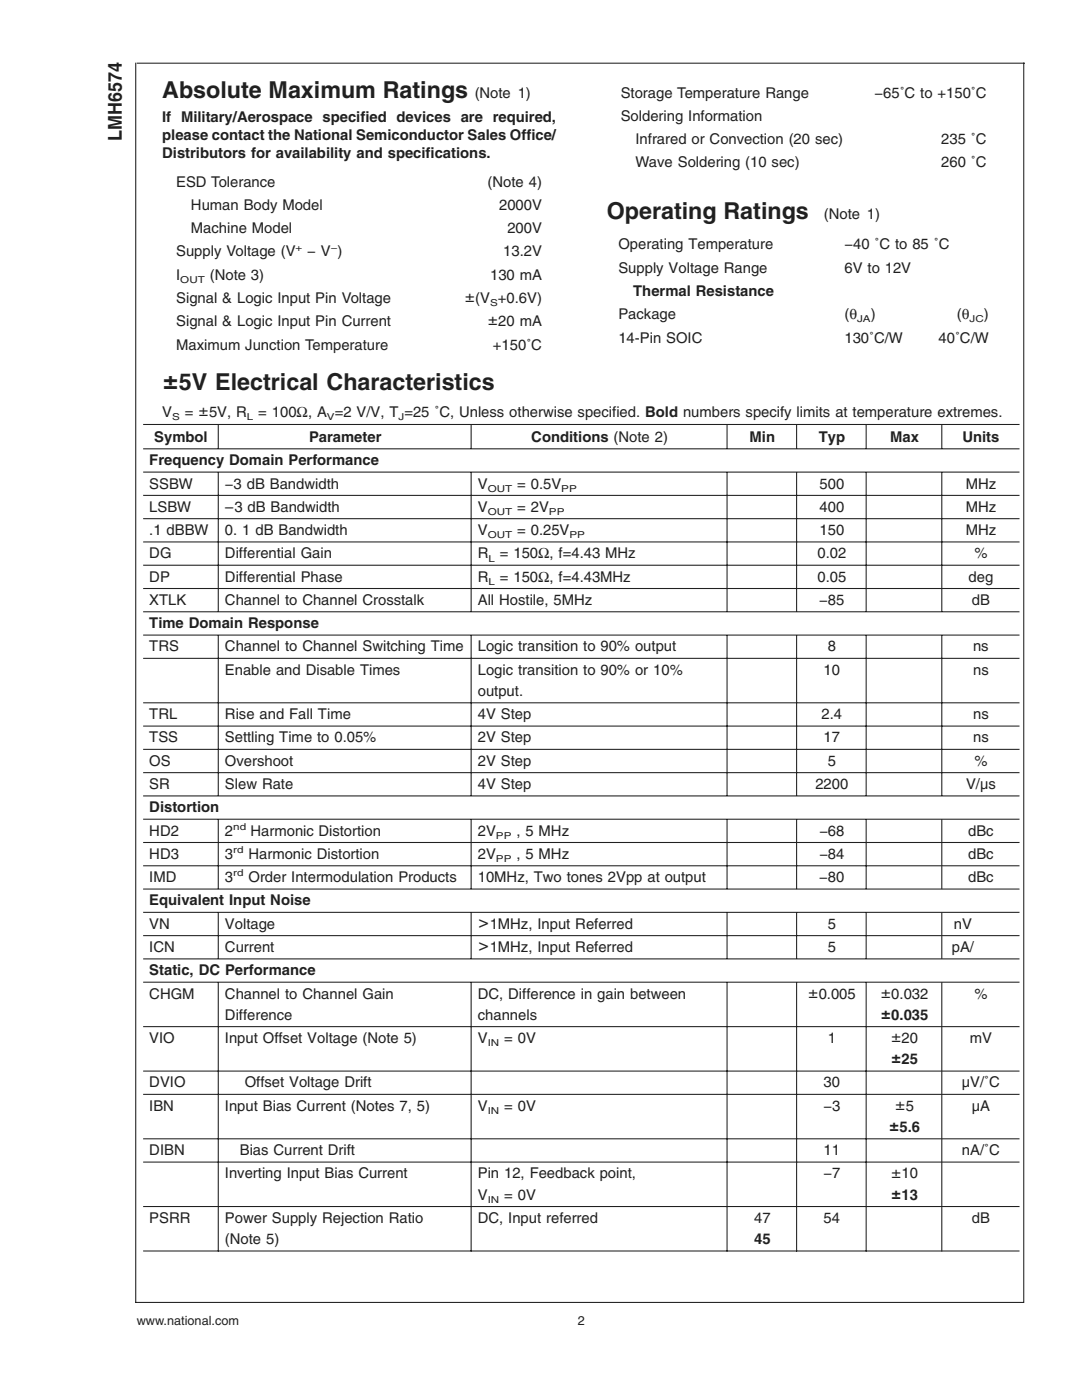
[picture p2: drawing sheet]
<svg xmlns="http://www.w3.org/2000/svg" width="216mm" height="279mm" viewBox="0 0 216 279" stroke-linecap="round" stroke-linejoin="round" font-family="sans-serif">
<defs><g id="words">
<text font-size="5.1" fill="#231f20" x="32.5" y="77.5">±5V Electrical Characteristics</text>
<g font-size="4.6" fill="#231f20">
<text x="32.4" y="19.5">Absolute Maximum Ratings</text>
<text x="121.1" y="43.6">Operating Ratings</text>
</g>
<text font-size="3.8" fill="#231f20" x="24.3" y="28.1" transform="rotate(-90 24.3 28.1)">LMH6574</text>
<g font-size="3.5" fill="#231f20">
<text x="95.5" y="185.1">&gt;</text>
<text x="95.5" y="189.8">&gt;</text>
</g>
<g font-size="3.3" fill="#231f20">
<text x="92.8" y="60.3">±(V +0.6V)</text>
<text x="97.4" y="65">±20 mA</text>
<text x="161.3" y="199.1">±0.005</text>
<text x="175.8" y="199.1">±0.032</text>
<text x="175.8" y="203.4">±0.035</text>
<text x="177.9" y="208">±20</text>
<text x="177.9" y="212.2">±25</text>
<text x="178.7" y="221.5">±5</text>
<text x="177.5" y="225.8">±5.6</text>
<text x="177.9" y="235">±10</text>
<text x="177.9" y="239.3">±13</text>
</g>
<g font-size="3" fill="#231f20">
<text x="94.7" y="19.5">(Note 1)</text>
<text x="123.9" y="19.5">Storage Temperature Range</text>
<text x="174.5" y="19.5">−65˚C to +150˚C</text>
<text x="32.4" y="24.3">If Military/Aerospace specified devices are required,</text>
<text x="32.4" y="27.9">please contact the National Semiconductor Sales Office/</text>
<text x="123.9" y="24.1">Soldering Information</text>
<text x="126.8" y="28.8">Infrared or Convection (20 sec)</text>
<text x="187.8" y="28.8">235 ˚C</text>
<text x="32.4" y="31.5">Distributors for availability and specifications.</text>
<text x="126.8" y="33.4">Wave Soldering (10 sec)</text>
<text x="187.8" y="33.4">260 ˚C</text>
<text x="35.2" y="37.2">ESD Tolerance</text>
<text x="38.1" y="41.9">Human Body Model</text>
<text x="97.3" y="37.2">(Note 4)</text>
<text x="99.6" y="41.9">2000V</text>
<text x="38.1" y="46.5">Machine Model</text>
<text x="101.2" y="46.5">200V</text>
<text x="164.4" y="43.6">(Note 1)</text>
<text x="35.2" y="51.2">Supply Voltage (V</text>
<text x="61.3" y="51.2">− V )</text>
<text x="100.4" y="51.2">13.2V</text>
<text x="123.4" y="49.8">Operating Temperature</text>
<text x="168.5" y="49.8">−40 ˚C to 85 ˚C</text>
<text x="35.2" y="55.8">I</text>
<text x="41.9" y="55.8">(Note 3)</text>
<text x="97.8" y="55.8">130 mA</text>
<text x="123.4" y="54.4">Supply Voltage Range</text>
<text x="126.4" y="59.1">Thermal Resistance</text>
<text x="168.5" y="54.4">6V to 12V</text>
<text x="35.2" y="65.1">Signal &amp; Logic Input Pin Current</text>
<text x="35.2" y="60.5">Signal &amp; Logic Input Pin Voltage</text>
<text x="123.4" y="63.7">Package</text>
<text x="168.5" y="63.7">(θ</text>
<text x="173.7" y="63.7">)</text>
<text x="191" y="63.7">(θ</text>
<text x="196.3" y="63.7">)</text>
<text x="35.2" y="69.8">Maximum Junction Temperature</text>
<text x="98.4" y="69.8">+150˚C</text>
<text x="123.4" y="68.4">14-Pin SOIC</text>
<text x="168.5" y="68.4">130˚C/W</text>
<text x="187.3" y="68.4">40˚C/W</text>
<text x="32.4" y="83.1">V</text>
<text x="36.9" y="83.1">= ±5V, R</text>
<text x="51.5" y="83.1">= 100Ω, A =2 V/V, T =25 ˚C, Unless otherwise specified. Bold numbers specify limits at temperature extremes.</text>
<text x="30.8" y="88.2">Symbol</text>
<text x="61.7" y="88.2">Parameter</text>
<text x="106" y="88.2">Conditions (Note 2)</text>
<text x="149.6" y="88.2">Min</text>
<text x="163.4" y="88.2">Typ</text>
<text x="177.6" y="88.2">Max</text>
<text x="192" y="88.2">Units</text>
<text x="29.8" y="92.8">Frequency Domain Performance</text>
<text x="29.8" y="97.5">SSBW</text>
<text x="44.9" y="97.5">−3 dB Bandwidth</text>
<text x="95.3" y="97.5">V</text>
<text x="103.2" y="97.5">= 0.5V</text>
<text x="163.5" y="97.5">500</text>
<text x="192.7" y="97.5">MHz</text>
<text x="29.8" y="102.1">LSBW</text>
<text x="29.8" y="106.8">.1 dBBW</text>
<text x="44.9" y="106.8">0. 1 dB Bandwidth</text>
<text x="44.9" y="102.1">–3 dB Bandwidth</text>
<text x="95.3" y="106.8">V</text>
<text x="95.3" y="102.1">V</text>
<text x="103.2" y="102.1">= 2V</text>
<text x="103.2" y="106.8">= 0.25V</text>
<text x="163.5" y="102.1">400</text>
<text x="163.5" y="106.8">150</text>
<text x="192.7" y="102.1">MHz</text>
<text x="192.7" y="106.8">MHz</text>
<text x="29.8" y="111.4">DG</text>
<text x="44.9" y="111.4">Differential Gain</text>
<text x="95.3" y="111.4">R</text>
<text x="99.8" y="111.4">= 150Ω, f=4.43 MHz</text>
<text x="163.1" y="111.4">0.02</text>
<text x="194.4" y="111.4">%</text>
<text x="29.8" y="116.1">DP</text>
<text x="44.9" y="116.1">Differential Phase</text>
<text x="95.3" y="116.1">R</text>
<text x="99.8" y="116.1">= 150Ω, f=4.43MHz</text>
<text x="163.1" y="116.1">0.05</text>
<text x="193.3" y="116.1">deg</text>
<text x="29.8" y="120.7">XTLK</text>
<text x="29.8" y="125.4">Time Domain Response</text>
<text x="44.9" y="120.7">Channel to Channel Crosstalk</text>
<text x="95.3" y="120.7">All Hostile, 5MHz</text>
<text x="163.5" y="120.7">−85</text>
<text x="193.9" y="120.7">dB</text>
<text x="29.8" y="130">TRS</text>
<text x="44.9" y="130">Channel to Channel Switching Time</text>
<text x="95.3" y="130">Logic transition to 90% output</text>
<text x="165.2" y="130">8</text>
<text x="194.2" y="130">ns</text>
<text x="44.9" y="134.7">Enable and Disable Times</text>
<text x="95.3" y="134.7">Logic transition to 90% or 10%</text>
<text x="164.4" y="134.7">10</text>
<text x="194.2" y="134.7">ns</text>
<text x="29.8" y="143.5">TRL</text>
<text x="44.9" y="143.5">Rise and Fall Time</text>
<text x="95.3" y="143.5">4V Step</text>
<text x="95.3" y="138.9">output.</text>
<text x="163.9" y="143.5">2.4</text>
<text x="194.2" y="143.5">ns</text>
<text x="29.8" y="148.2">TSS</text>
<text x="44.9" y="148.2">Settling Time to 0.05%</text>
<text x="95.3" y="148.2">2V Step</text>
<text x="164.4" y="148.2">17</text>
<text x="194.2" y="148.2">ns</text>
<text x="29.8" y="152.8">OS</text>
<text x="44.9" y="152.8">Overshoot</text>
<text x="95.3" y="152.8">2V Step</text>
<text x="165.2" y="152.8">5</text>
<text x="194.4" y="152.8">%</text>
<text x="29.8" y="157.5">SR</text>
<text x="44.9" y="157.5">Slew Rate</text>
<text x="95.3" y="157.5">4V Step</text>
<text x="162.7" y="157.5">2200</text>
<text x="192.8" y="157.5">V/µs</text>
<text x="29.8" y="162.1">Distortion</text>
<text x="29.8" y="166.8">HD2</text>
<text x="44.9" y="166.8">2</text>
<text x="50" y="166.8">Harmonic Distortion</text>
<text x="95.3" y="166.8">2V</text>
<text x="103" y="166.8">, 5 MHz</text>
<text x="163.5" y="166.8">−68</text>
<text x="193.2" y="166.8">dBc</text>
<text x="29.8" y="171.4">HD3</text>
<text x="44.9" y="171.4">3</text>
<text x="49.6" y="171.4">Harmonic Distortion</text>
<text x="95.3" y="171.4">2V</text>
<text x="103" y="171.4">, 5 MHz</text>
<text x="163.5" y="171.4">−84</text>
<text x="193.2" y="171.4">dBc</text>
<text x="29.8" y="176.1">IMD</text>
<text x="44.9" y="176.1">3</text>
<text x="49.6" y="176.1">Order Intermodulation Products</text>
<text x="95.3" y="176.1">10MHz, Two tones 2Vpp at output</text>
<text x="163.5" y="176.1">−80</text>
<text x="193.2" y="176.1">dBc</text>
<text x="29.8" y="180.7">Equivalent Input Noise</text>
<text x="29.8" y="185.4">VN</text>
<text x="44.9" y="185.4">Voltage</text>
<text x="97.7" y="185.4">1MHz, Input Referred</text>
<text x="165.2" y="185.4">5</text>
<text x="190.3" y="185.4">nV</text>
<text x="29.8" y="190">ICN</text>
<text x="44.9" y="190">Current</text>
<text x="97.7" y="190">1MHz, Input Referred</text>
<text x="165.2" y="190">5</text>
<text x="189.9" y="190">pA/</text>
<text x="29.8" y="194.6">Static, DC Performance</text>
<text x="29.8" y="199.3">CHGM</text>
<text x="44.9" y="199.3">Channel to Channel Gain</text>
<text x="44.9" y="203.5">Difference</text>
<text x="95.3" y="199.3">DC, Difference in gain between</text>
<text x="95.3" y="203.5">channels</text>
<text x="194.4" y="199.3">%</text>
<text x="29.8" y="208.2">VIO</text>
<text x="44.9" y="208.2">Input Offset Voltage (Note 5)</text>
<text x="95.3" y="208.2">V</text>
<text x="100.6" y="208.2">= 0V</text>
<text x="165.2" y="208.2">1</text>
<text x="193.5" y="208.2">mV</text>
<text x="29.8" y="217">DVIO</text>
<text x="29.8" y="221.7">IBN</text>
<text x="44.9" y="221.7">Input Bias Current (Notes 7, 5)</text>
<text x="48.8" y="217">Offset Voltage Drift</text>
<text x="95.3" y="221.7">V</text>
<text x="100.6" y="221.7">= 0V</text>
<text x="164.3" y="221.7">−3</text>
<text x="164.4" y="217">30</text>
<text x="192" y="217">µV/˚C</text>
<text x="193.9" y="221.7">µA</text>
<text x="29.8" y="230.5">DIBN</text>
<text x="47.8" y="230.5">Bias Current Drift</text>
<text x="164.4" y="230.5">11</text>
<text x="192" y="230.5">nA/˚C</text>
<text x="44.9" y="235.2">Inverting Input Bias Current</text>
<text x="95.3" y="235.2">Pin 12, Feedback point,</text>
<text x="95.3" y="239.4">V</text>
<text x="100.6" y="239.4">= 0V</text>
<text x="164.3" y="235.2">−7</text>
<text x="29.8" y="244.1">PSRR</text>
<text x="44.9" y="244.1">Power Supply Rejection Ratio</text>
<text x="95.3" y="244.1">DC, Input referred</text>
<text x="150.5" y="244.1">47</text>
<text x="164.4" y="244.1">54</text>
<text x="193.9" y="244.1">dB</text>
<text x="44.9" y="248.3">(Note 5)</text>
<text x="150.5" y="248.3">45</text>
</g>
<g font-size="2.5" fill="#231f20">
<text x="27.3" y="264.5">www.national.com</text>
<text x="115.3" y="264.5">2</text>
</g>
<g font-size="1.9" fill="#231f20">
<text x="59" y="50">+</text>
<text x="66" y="50">−</text>
<text x="36" y="56.4">OUT</text>
<text x="97.8" y="61.1">S</text>
<text x="171" y="64.3">JA</text>
<text x="193.5" y="64.3">JC</text>
<text x="34.3" y="83.8">S</text>
<text x="49.3" y="83.8">L</text>
<text x="65.2" y="83.8">V</text>
<text x="79.5" y="83.8">J</text>
<text x="97.3" y="98.1">OUT</text>
<text x="112" y="98.1">PP</text>
<text x="97.3" y="102.8">OUT</text>
<text x="97.3" y="107.4">OUT</text>
<text x="109.5" y="102.8">PP</text>
<text x="113.6" y="107.4">PP</text>
<text x="97.5" y="112.1">L</text>
<text x="97.5" y="116.7">L</text>
<text x="46.5" y="165.6">nd</text>
<text x="99" y="167.4">PP</text>
<text x="46.5" y="170.3">rd</text>
<text x="99" y="172">PP</text>
<text x="46.5" y="174.9">rd</text>
<text x="97.3" y="208.8">IN</text>
<text x="97.3" y="222.3">IN</text>
<text x="97.3" y="240.1">IN</text>
</g>
</g></defs>
<g fill="none" stroke="#231f20" stroke-width=".21">
<path d="M27.1 12.5v247.5M27.3 12.6h177.2M204.3 12.5v247.5M28.6 84.7h174.8M28.6 89.6h174.8M28.6 94.2h174.8M28.6 98.9h174.8M43.6 84.8v4.8M43.6 94.2v27.9M94 84.8v4.8M94 94.2v27.9M145.1 84.8v4.8"/>
<path d="M145.1 94.2v27.9M159 84.8v4.8M159 94.2v27.9M172.8 84.8v4.8M172.8 94.2v27.9M187.9 84.8v4.8M187.9 94.2v27.9M28.6 103.5h174.8M28.6 108.2h174.8M28.6 112.8h174.8M28.6 117.5h174.8M28.6 122.1h174.8"/>
<path d="M28.6 126.7h174.8M28.6 131.4h174.8M43.6 126.7v32.1M94 126.7v32.1M145.1 126.7v32.1M159 126.7v32.1M172.8 126.7v32.1M187.9 126.7v32.1M28.6 140.3h174.8M28.6 144.9h174.8M28.6 149.6h174.8M28.6 154.2h174.8"/>
<path d="M28.6 158.8h174.8M28.6 163.5h174.8M28.6 168.1h174.8M28.6 172.8h174.8M28.6 177.4h174.8M43.6 163.5v13.9M94 163.5v13.9M145.1 163.5v13.9M159 163.5v13.9M172.8 163.5v13.9M187.9 163.5v13.9M28.6 182.1h174.8"/>
<path d="M28.6 186.7h174.8M28.6 191.4h174.8M28.6 196h174.8M43.6 182.1v9.3M43.6 196v53.8M94 182.1v9.3M94 196v53.8M145.1 182.1v9.3M145.1 196v53.8M159 182.1v9.3M159 196v53.8M172.8 182.1v9.3"/>
<path d="M172.8 196v53.8M187.9 182.1v9.3M187.9 196v53.8M28.6 204.9h174.8M28.6 213.8h174.8M28.6 218.4h174.8M28.6 227.3h174.8M28.6 231.9h174.8M27.1 259.9h177.2M28.6 249.7h174.8M28.6 240.8h174.8"/>
</g>
<use href="#words"/>
</svg>
